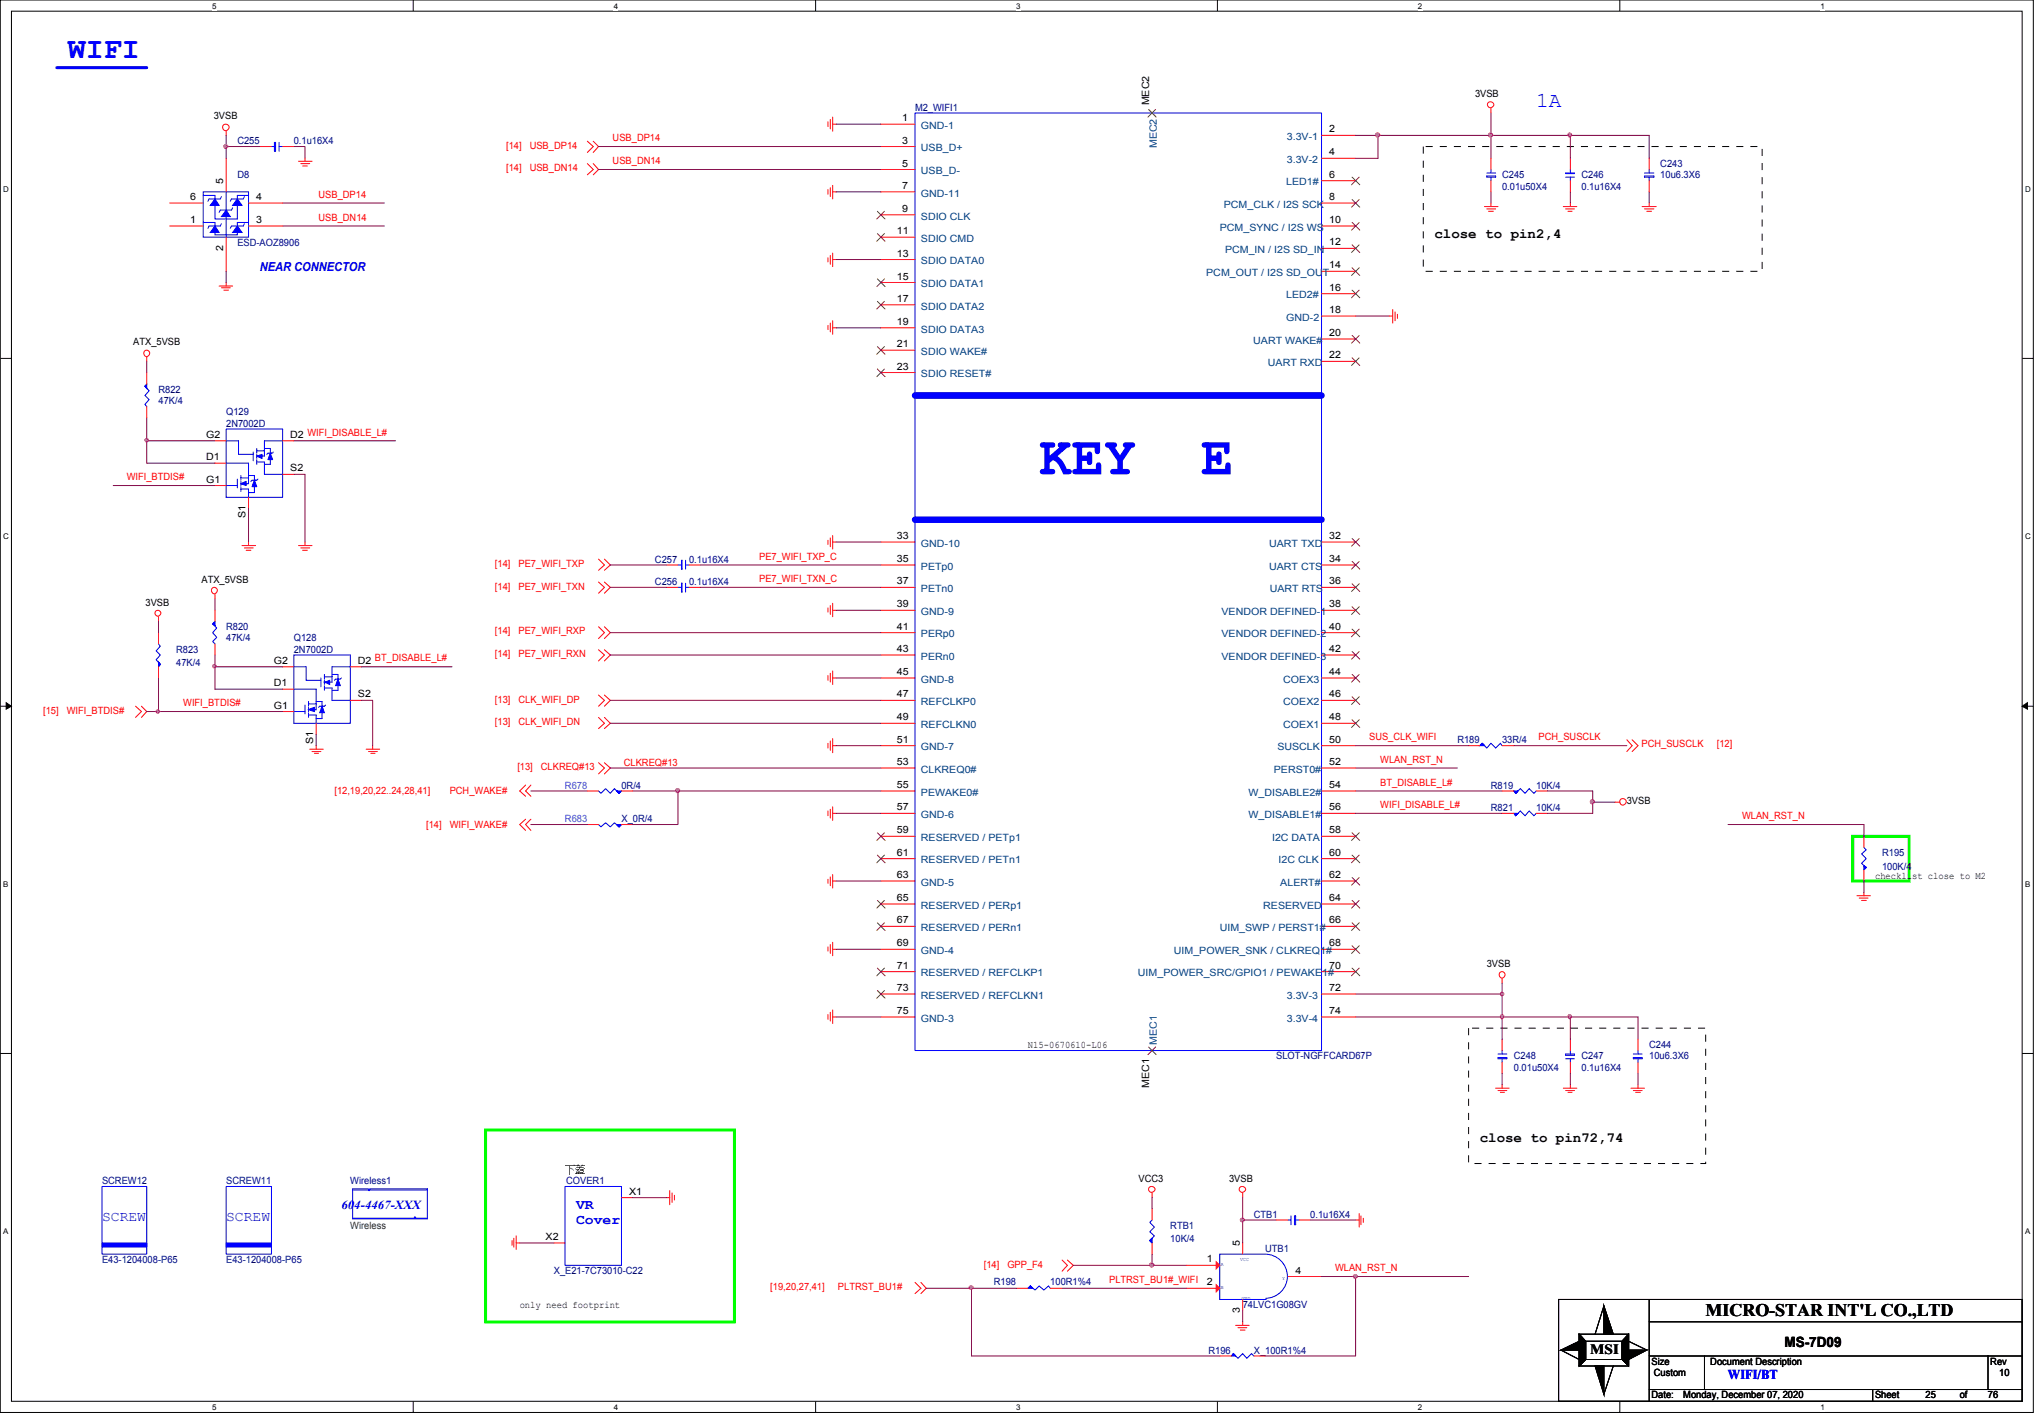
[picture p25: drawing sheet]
<svg xmlns="http://www.w3.org/2000/svg" width="294mm" height="204mm" viewBox="0 0 294 204" stroke-linecap="round" stroke-linejoin="round" font-family="sans-serif">
<defs><g id="words">
<g font-size="7.8" fill="#00f">
<text x="149.6" y="68.2">KEY</text>
<text x="172.8" y="68.2">E</text>
</g>
<text font-size="4.3" fill="#00f" x="9.8" y="8.4">WIFI</text>
<text font-size="3" fill="#00f" x="221.1" y="15.4">1A</text>
<text font-size="2.5" x="245.5" y="189.3">MICRO-STAR INT'L CO.,LTD</text>
<g font-size="2">
<text x="206.5" y="34.2">close to pin2,4</text>
<text x="213" y="164.3">close to pin72,74</text>
<text x="228.9" y="194.7">MSI</text>
<text x="256.8" y="193.7">MS-7D09</text>
</g>
<g font-size="2" fill="#00f">
<text x="82.9" y="174">VR</text>
<text x="14.7" y="175.6">SCREW</text>
<text x="32.6" y="175.6">SCREW</text>
<text x="82.9" y="176">Cover</text>
</g>
<text font-size="1.9" fill="#00f" x="248.7" y="198.4">WIFI/BT</text>
<g font-size="1.8" fill="#00f">
<text x="37.4" y="38.9">NEAR CONNECTOR</text>
<text x="49.1" y="173.9">604-4467-XXX</text>
</g>
<g font-size="1.4">
<text x="30.8" y="17.2">3VSB</text>
<text x="129.8" y="17.4">1</text>
<text x="165.4" y="15.2" transform="rotate(-90 165.4 15.2)">MEC2</text>
<text x="212.3" y="14">3VSB</text>
<text x="129.8" y="20.7">3</text>
<text x="129.8" y="24">5</text>
<text x="191.3" y="19">2</text>
<text x="191.3" y="22.4">4</text>
<text x="27.4" y="28.8">6</text>
<text x="32.1" y="26.5" transform="rotate(-90 32.1 26.5)">5</text>
<text x="36.9" y="28.8">4</text>
<text x="129.8" y="27.2">7</text>
<text x="191.3" y="28.8">8</text>
<text x="191.3" y="25.6">6</text>
<text x="27.4" y="32.1">1</text>
<text x="36.9" y="32.1">3</text>
<text x="129.1" y="33.7">11</text>
<text x="129.8" y="30.5">9</text>
<text x="191.3" y="32.1">10</text>
<text x="191.3" y="35.3">12</text>
<text x="32.1" y="36.1" transform="rotate(-90 32.1 36.1)">2</text>
<text x="129.1" y="36.9">13</text>
<text x="129.1" y="40.2">15</text>
<text x="191.3" y="38.6">14</text>
<text x="191.3" y="41.8">16</text>
<text x="129.1" y="43.4">17</text>
<text x="129.1" y="46.7">19</text>
<text x="191.3" y="45">18</text>
<text x="19.2" y="49.7">ATX_5VSB</text>
<text x="129.1" y="50">21</text>
<text x="129.1" y="53.2">23</text>
<text x="191.3" y="48.3">20</text>
<text x="191.3" y="51.6">22</text>
<text x="29.7" y="63">G2</text>
<text x="41.8" y="63">D2 WIFI_DISABLE_L#</text>
<text x="29.7" y="66.2">D1</text>
<text x="29.7" y="69.4">G1</text>
<text x="41.8" y="67.8">S2</text>
<text x="35.3" y="74.5" transform="rotate(-90 35.3 74.5)">S1</text>
<text x="129.1" y="77.6">33</text>
<text x="191.3" y="77.6">32</text>
<text x="29" y="83.8">ATX_5VSB</text>
<text x="129.1" y="80.9">35</text>
<text x="191.3" y="80.9">34</text>
<text x="21" y="87.1">3VSB</text>
<text x="129.1" y="84.1">37</text>
<text x="129.1" y="87.4">39</text>
<text x="191.3" y="84.1">36</text>
<text x="191.3" y="87.4">38</text>
<text x="39.4" y="95.5">G2</text>
<text x="51.5" y="95.5">D2 BT_DISABLE_L#</text>
<text x="129.1" y="90.6">41</text>
<text x="129.1" y="93.8">43</text>
<text x="191.3" y="90.6">40</text>
<text x="191.3" y="93.8">42</text>
<text x="39.4" y="98.7">D1</text>
<text x="39.4" y="101.9">G1</text>
<text x="51.5" y="100.3">S2</text>
<text x="129.1" y="97.1">45</text>
<text x="129.1" y="100.3">47</text>
<text x="191.3" y="97.1">44</text>
<text x="191.3" y="100.3">46</text>
<text x="45.1" y="107" transform="rotate(-90 45.1 107)">S1</text>
<text x="129.1" y="103.6">49</text>
<text x="129.1" y="106.8">51</text>
<text x="191.3" y="103.6">48</text>
<text x="191.3" y="106.8">50</text>
<text x="129.1" y="110.1">53</text>
<text x="129.1" y="113.4">55</text>
<text x="191.3" y="110.1">52</text>
<text x="191.3" y="113.4">54</text>
<text x="129.1" y="116.6">57</text>
<text x="129.1" y="119.9">59</text>
<text x="191.3" y="116.6">56</text>
<text x="191.3" y="119.9">58</text>
<text x="234.1" y="115.7">3VSB</text>
<text x="129.1" y="123.1">61</text>
<text x="191.3" y="123.1">60</text>
<text x="129.1" y="126.3">63</text>
<text x="129.1" y="129.6">65</text>
<text x="191.3" y="129.6">64</text>
<text x="191.3" y="126.3">62</text>
<text x="269.9" y="126.4">checklist close to M2</text>
<text x="129.1" y="132.8">67</text>
<text x="129.1" y="136.1">69</text>
<text x="191.3" y="136.1">68</text>
<text x="191.3" y="132.8">66</text>
<text x="129.1" y="139.4">71</text>
<text x="129.1" y="142.6">73</text>
<text x="191.3" y="139.4">70</text>
<text x="191.3" y="142.6">72</text>
<text x="214" y="139.1">3VSB</text>
<text x="129.1" y="145.9">75</text>
<text x="191.3" y="145.9">74</text>
<text x="148" y="150.8">N15-0670610-L06</text>
<text x="165.4" y="156.5" transform="rotate(-90 165.4 156.5)">MEC1</text>
<text x="90.5" y="171.9">X1</text>
<text x="163.9" y="170">VCC3</text>
<text x="176.9" y="170">3VSB</text>
<text x="78.5" y="178.4">X2</text>
<text x="178.4" y="179.3" transform="rotate(-90 178.4 179.3)">5</text>
<text x="173.7" y="181.6">1</text>
<text x="173.7" y="184.9">2</text>
<text x="186.5" y="183.2">4</text>
<text x="74.8" y="188.2">only need footprint</text>
<text x="178.4" y="188.9" transform="rotate(-90 178.4 188.9)">3</text>
<text x="237.7" y="196.3">Size</text>
<text x="238" y="198">Custom</text>
<text x="246.2" y="196.3">Document Description</text>
<text x="286.5" y="196.3">Rev</text>
<text x="287.7" y="198">10</text>
<text x="237.7" y="201.2">Date:</text>
<text x="242.3" y="201.2">Monday, December 07, 2020</text>
<text x="269.9" y="201.2">Sheet</text>
<text x="277.2" y="201.2">25</text>
<text x="282.1" y="201.2">of</text>
<text x="286.1" y="201.2">76</text>
</g>
<g font-size="1.4" fill="#000080">
<text x="131.7" y="15.9">M2_WIFI1</text>
<text x="34.2" y="20.7">C255</text>
<text x="42.3" y="20.7">0.1u16X4</text>
<text x="34.2" y="25.7">D8</text>
<text x="216.2" y="25.7">C245</text>
<text x="216.2" y="27.3">0.01u50X4</text>
<text x="227.6" y="25.7">C246</text>
<text x="227.6" y="27.3">0.1u16X4</text>
<text x="239" y="24">C243</text>
<text x="239" y="25.7">10u6.3X6</text>
<text x="34.2" y="35.4">ESD-AOZ8906</text>
<text x="22.8" y="56.6">R822</text>
<text x="22.8" y="58.2">47K/4</text>
<text x="32.6" y="59.8">Q129</text>
<text x="32.6" y="61.4">2N7002D</text>
<text x="94.3" y="80.9">C257</text>
<text x="99.2" y="80.9">0.1u16X4</text>
<text x="94.3" y="84.2">C256</text>
<text x="99.2" y="84.2">0.1u16X4</text>
<text x="25.4" y="93.9">R823</text>
<text x="25.4" y="95.8">47K/4</text>
<text x="32.6" y="90.7">R820</text>
<text x="32.6" y="92.3">47K/4</text>
<text x="42.3" y="92.3">Q128</text>
<text x="42.3" y="93.9">2N7002D</text>
<text x="209.8" y="106.9">R189</text>
<text x="216.2" y="106.9">33R/4</text>
<text x="89.4" y="113.5">0R/4</text>
<text x="214.6" y="113.5">R819</text>
<text x="221.1" y="113.5">10K/4</text>
<text x="89.4" y="118.3">X_0R/4</text>
<text x="214.6" y="116.7">R821</text>
<text x="221.1" y="116.7">10K/4</text>
<text x="270.9" y="123.2">R195</text>
<text x="270.9" y="125.1">100K/4</text>
<text x="183.7" y="152.4">SLOT-NGFFCARD67P</text>
<text x="217.9" y="152.4">C248</text>
<text x="217.9" y="154.1">0.01u50X4</text>
<text x="227.6" y="152.4">C247</text>
<text x="227.6" y="154.1">0.1u16X4</text>
<text x="237.4" y="150.8">C244</text>
<text x="237.4" y="152.4">10u6.3X6</text>
<text x="14.7" y="170.3">SCREW12</text>
<text x="32.6" y="170.3">SCREW11</text>
<text x="50.4" y="170.3">Wireless1</text>
<text x="81.5" y="170.3">COVER1</text>
<text x="168.4" y="176.8">RTB1</text>
<text x="168.4" y="178.7">10K/4</text>
<text x="180.5" y="175.2">CTB1</text>
<text x="188.6" y="175.2">0.1u16X4</text>
<text x="14.7" y="181.7">E43-1204008-P65</text>
<text x="32.6" y="181.7">E43-1204008-P65</text>
<text x="79.7" y="183.3">X_E21-7C73010-C22</text>
<text x="143" y="184.9">R198</text>
<text x="151.2" y="184.9">100R1%4</text>
<text x="182.1" y="180.1">UTB1</text>
<text x="178.9" y="188.2">74LVC1G08GV</text>
<text x="173.9" y="194.7">R196</text>
<text x="180.5" y="194.7">X_100R1%4</text>
</g>
<g font-size="1.4" fill="#f00">
<text x="72.9" y="21.4">[14]</text>
<text x="76.2" y="21.4">USB_DP14</text>
<text x="88.2" y="23.6">USB_DN14</text>
<text x="88.2" y="20.3">USB_DP14</text>
<text x="45.8" y="28.4">USB_DP14</text>
<text x="72.9" y="24.6">[14]</text>
<text x="76.2" y="24.6">USB_DN14</text>
<text x="45.8" y="31.7">USB_DN14</text>
<text x="18.2" y="69.1">WIFI_BTDIS#</text>
<text x="71.2" y="81.5">[14]</text>
<text x="74.6" y="81.5">PE7_WIFI_TXP</text>
<text x="109.3" y="80.5">PE7_WIFI_TXP_C</text>
<text x="109.3" y="83.7">PE7_WIFI_TXN_C</text>
<text x="71.2" y="84.8">[14]</text>
<text x="74.6" y="84.8">PE7_WIFI_TXN</text>
<text x="71.2" y="94.6">[14]</text>
<text x="71.2" y="91.3">[14]</text>
<text x="74.6" y="94.6">PE7_WIFI_RXN</text>
<text x="74.6" y="91.3">PE7_WIFI_RXP</text>
<text x="26.4" y="101.6">WIFI_BTDIS#</text>
<text x="71.2" y="101.1">[13]</text>
<text x="74.6" y="101.1">CLK_WIFI_DP</text>
<text x="6.2" y="102.7">[15]</text>
<text x="9.6" y="102.7">WIFI_BTDIS#</text>
<text x="71.2" y="104.3">[13]</text>
<text x="74.6" y="104.3">CLK_WIFI_DN</text>
<text x="197.1" y="106.5">SUS_CLK_WIFI</text>
<text x="221.4" y="106.5">PCH_SUSCLK</text>
<text x="236.3" y="107.5">PCH_SUSCLK</text>
<text x="247.1" y="107.5">[12]</text>
<text x="74.5" y="110.8">[13]</text>
<text x="77.8" y="110.8">CLKREQ#13</text>
<text x="89.8" y="110.2">CLKREQ#13</text>
<text x="198.7" y="113">BT_DISABLE_L#</text>
<text x="198.7" y="109.7">WLAN_RST_N</text>
<text x="48.1" y="114.2">[12,19,20,22..24,28,41]</text>
<text x="61.3" y="119.1">[14]</text>
<text x="64.7" y="114.2">PCH_WAKE#</text>
<text x="64.7" y="119.1">WIFI_WAKE#</text>
<text x="198.7" y="116.2">WIFI_DISABLE_L#</text>
<text x="250.7" y="117.9">WLAN_RST_N</text>
<text x="110.9" y="185.6">[19,20,27,41]</text>
<text x="120.6" y="185.6">PLTRST_BU1#</text>
<text x="141.6" y="182.4">[14]</text>
<text x="145" y="182.4">GPP_F4</text>
<text x="159.6" y="184.6">PLTRST_BU1#_WIFI</text>
<text x="192.1" y="182.9">WLAN_RST_N</text>
</g>
<g font-size="1.4" fill="#004080">
<text x="132.5" y="18.5">GND-1</text>
<text x="132.5" y="21.8">USB_D+</text>
<text x="166.5" y="21.3" transform="rotate(-90 166.5 21.3)">MEC2</text>
<text x="185.2" y="20.2">3.3V-1</text>
<text x="185.2" y="23.5">3.3V-2</text>
<text x="132.5" y="25.1">USB_D-</text>
<text x="132.5" y="28.3">GND-11</text>
<text x="176.1" y="29.9">PCM_CLK / I2S SCK</text>
<text x="185.1" y="26.7">LED1#</text>
<text x="132.5" y="31.6">SDIO CLK</text>
<text x="132.5" y="34.8">SDIO CMD</text>
<text x="175.6" y="33.2">PCM_SYNC / I2S WS</text>
<text x="132.5" y="38">SDIO DATA0</text>
<text x="132.5" y="41.3">SDIO DATA1</text>
<text x="173.6" y="39.7">PCM_OUT / I2S SD_OUT</text>
<text x="176.3" y="36.4">PCM_IN / I2S SD_IN</text>
<text x="132.5" y="44.5">SDIO DATA2</text>
<text x="132.5" y="47.8">SDIO DATA3</text>
<text x="185.1" y="42.9">LED2#</text>
<text x="185.1" y="46.1">GND-2</text>
<text x="132.5" y="51.1">SDIO WAKE#</text>
<text x="180.4" y="49.4">UART WAKE#</text>
<text x="182.5" y="52.7">UART RXD</text>
<text x="132.5" y="54.3">SDIO RESET#</text>
<text x="132.5" y="78.7">GND-10</text>
<text x="132.5" y="82">PETp0</text>
<text x="182.7" y="78.7">UART TXD</text>
<text x="182.7" y="82">UART CTS</text>
<text x="132.5" y="85.2">PETn0</text>
<text x="132.5" y="88.5">GND-9</text>
<text x="175.8" y="88.5">VENDOR DEFINED-1</text>
<text x="182.8" y="85.2">UART RTS</text>
<text x="132.5" y="91.7">PERp0</text>
<text x="132.5" y="94.9">PERn0</text>
<text x="175.8" y="91.7">VENDOR DEFINED-2</text>
<text x="175.8" y="94.9">VENDOR DEFINED-3</text>
<text x="132.5" y="98.2">GND-8</text>
<text x="132.5" y="101.4">REFCLKP0</text>
<text x="184.7" y="98.2">COEX3</text>
<text x="184.7" y="101.4">COEX2</text>
<text x="132.5" y="104.7">REFCLKN0</text>
<text x="132.5" y="107.9">GND-7</text>
<text x="183.9" y="107.9">SUSCLK</text>
<text x="184.7" y="104.7">COEX1</text>
<text x="132.5" y="111.2">CLKREQ0#</text>
<text x="183.3" y="111.2">PERST0#</text>
<text x="132.5" y="114.5">PEWAKE0#</text>
<text x="132.5" y="117.7">GND-6</text>
<text x="179.7" y="114.5">W_DISABLE2#</text>
<text x="179.7" y="117.7">W_DISABLE1#</text>
<text x="132.5" y="121">RESERVED / PETp1</text>
<text x="132.5" y="124.2">RESERVED / PETn1</text>
<text x="183.1" y="121">I2C DATA</text>
<text x="184" y="124.2">I2C CLK</text>
<text x="132.5" y="127.4">GND-5</text>
<text x="132.5" y="130.7">RESERVED / PERp1</text>
<text x="181.8" y="130.7">RESERVED</text>
<text x="184.3" y="127.4">ALERT#</text>
<text x="132.5" y="133.9">RESERVED / PERn1</text>
<text x="132.5" y="137.2">GND-4</text>
<text x="168.9" y="137.2">UIM_POWER_SNK / CLKREQ1#</text>
<text x="175.6" y="133.9">UIM_SWP / PERST1#</text>
<text x="132.5" y="140.5">RESERVED / REFCLKP1</text>
<text x="132.5" y="143.7">RESERVED / REFCLKN1</text>
<text x="163.8" y="140.5">UIM_POWER_SRC/GPIO1 / PEWAKE1#</text>
<text x="185.2" y="143.7">3.3V-3</text>
<text x="132.5" y="147">GND-3</text>
<text x="185.2" y="147">3.3V-4</text>
<text x="166.5" y="150.3" transform="rotate(-90 166.5 150.3)">MEC1</text>
</g>
<g font-size="1.4" fill="#0080ff">
<text x="81.3" y="113.5">R678</text>
<text x="81.3" y="118.3">R683</text>
</g>
<text font-size="1.4" fill="#008000" x="50.4" y="176.8">Wireless</text>
<g font-size="1.1">
<text x="30.5" y="1.3">5</text>
<text x="88.3" y="1.3">4</text>
<text x="146.3" y="1.3">3</text>
<text x="204.1" y="1.3">2</text>
<text x="262" y="1.3">1</text>
<text x=".5" y="27.6">D</text>
<text x="291.5" y="27.6">D</text>
<text x=".5" y="77.6">C</text>
<text x="291.5" y="77.6">C</text>
<text x=".5" y="127.6">B</text>
<text x="291.5" y="127.6">B</text>
<text x=".5" y="177.5">A</text>
<text x="291.5" y="177.5">A</text>
<text x="30.5" y="202.9">5</text>
<text x="88.3" y="202.9">4</text>
<text x="146.3" y="202.9">3</text>
<text x="204.1" y="202.9">2</text>
<text x="262" y="202.9">1</text>
</g>
<g font-size=".8" fill="#00f">
<text x="175.7" y="182.2">A</text>
<text x="175.7" y="185.4">B</text>
<text x="178.5" y="181.4">VCC</text>
<text x="184.5" y="184.2">Y</text>
<text x="178.7" y="187">GND</text>
</g>
</g></defs>
<path d="M0 0h292.7v203.2h-292.7zM1.6 1.6h289.4v200h-289.4z" fill="none" stroke="#000" stroke-width=".14"/>
<g fill="#fff">
<path d="M30.5 .3h.6v1.2h-.6z"/>
<path d="M30.5 201.9h.6v1.2h-.6z"/>
</g>
<path d="M59.5 0v1.6M59.5 201.6v1.6" fill="none" stroke="#000" stroke-width=".14"/>
<g fill="#fff">
<path d="M88.3 .3h.6v1.2h-.6z"/>
<path d="M88.3 201.9h.6v1.2h-.6z"/>
</g>
<path d="M117.4 0v1.6M117.4 201.6v1.6" fill="none" stroke="#000" stroke-width=".14"/>
<g fill="#fff">
<path d="M146.3 .3h.6v1.2h-.6z"/>
<path d="M146.3 201.9h.6v1.2h-.6z"/>
</g>
<path d="M175.2 0v1.6M175.2 201.6v1.6" fill="none" stroke="#000" stroke-width=".14"/>
<g fill="#fff">
<path d="M204.1 .3h.6v1.2h-.6z"/>
<path d="M204.1 201.9h.6v1.2h-.6z"/>
</g>
<path d="M233.1 0v1.6M233.1 201.6v1.6" fill="none" stroke="#000" stroke-width=".14"/>
<g fill="#fff">
<path d="M262 .3h.6v1.2h-.6z"/>
<path d="M262 201.9h.6v1.2h-.6z"/>
<path d="M.5 26.6h.7v1.3h-.7z"/>
<path d="M291.5 26.6h.7v1.3h-.7z"/>
<path d="M.5 76.5h.7v1.3h-.7z"/>
<path d="M291.5 76.5h.7v1.3h-.7z"/>
</g>
<path d="M0 51.6h1.6M291 51.6h1.7" fill="none" stroke="#000" stroke-width=".14"/>
<g fill="#fff">
<path d="M.5 126.6h.6v1.2h-.6z"/>
<path d="M291.5 126.6h.6v1.2h-.6z"/>
</g>
<path d="M0 101.6h1.6M.9 101.1l.7 .5-.7 .4zM291 101.6h1.7M291 101.6l.8-.5v.9z" fill="none" stroke="#000" stroke-width=".14"/>
<path d="M.9 101.1l.7 .5-.7 .4zM291 101.6l.8-.5v.9z" fill="#000"/>
<g fill="#fff">
<path d="M.5 176.5h.6v1.3h-.6z"/>
<path d="M291.5 176.5h.6v1.3h-.6z"/>
</g>
<g fill="none" stroke="#000" stroke-width=".14">
<path d="M0 151.6h1.6M291 151.6h1.7M224.3 186.9h66.7v14.7h-66.7zM224.7 194.2l2.6-1.2v1.2zM224.7 194.2l2.6 1.4M227.3 191.9l.9 1.1v2.6l-.9 .9zM227.3 191.9l.9 1.1M227.3 191.9h7.1v4.6h-7.1zM228.2 195.6l-.9 .9M228.2 193h5.3v2.6h-5.3zM229.6 196.5h1.2v4.1zM230.8 187.9l1.4 4h-1.4z"/>
<path d="M230.8 187.9l-1.2 4M232.2 196.5l-1.4 4.1M233.5 195.6l.9 .9M234.4 193l2.6 1.2M234.4 194.2h2.6l-2.6 1.4zM234.4 191.9v4.6l-.9-.9v-2.6zM234.4 191.9l-.9 1.1M237.4 199.9h53.6M237.4 195.1h53.6M237.4 190.2h53.6M237.4 186.9v14.7M245.3 195.1v4.8"/>
<path d="M269.5 199.9v1.7M286.1 195.1v4.8"/>
</g>
<path d="M204.9 21.1h48.7v17.9h-48.7zM211.4 147.9h34.1v19.5h-34.1z" fill="none" stroke="#000" stroke-width=".14" stroke-dasharray="1 1 1 1 1 1 1 1" stroke-linecap="butt"/>
<path d="M8.2 9.7h12.9" fill="none" stroke="#00f" stroke-width=".42"/>
<path d="M266.7 120.3h8.1v6.4h-8.1zM69.9 162.6h35.8v27.6h-35.8z" fill="none" stroke="#0f0" stroke-width=".42"/>
<g fill="none" stroke="#f00" stroke-width=".14">
<path d="M32.6 18.9v.6M119.2 17.5v.7M119.5 17.2v1.3M119.8 17.9h.6M119.8 16.8v2.1M214.6 15.6v.7M37.4 21.1h1.7M40.7 21.1h1.6M43 23.2h1.9M43.3 23.5h1.3M43.6 23.9h.6M43.9 22.8v.4"/>
<path d="M84.5 23.5l.9 .9-.9 .7M84.5 20.3l.9 .8-.9 .8M85.4 23.5l.7 .9-.7 .7M85.4 20.3l.7 .8-.7 .8M119.2 27.3v.6M119.2 37.1v.6M119.5 27v1.3M119.5 36.7v1.3M119.8 27.6h.6M119.8 37.3h.6M119.8 26.7v1.9M119.8 36.4v2"/>
<path d="M213.7 29.7h1.9M214 30.1h1.3M214.3 30.4h.6M214.6 29.2v.5M225 29.7h2M225.3 30.1h1.3M225.7 30.4h.6M226 29.2v.5M236.3 29.7h2.1M236.7 30.1h1.3M237 30.4h.7M237.4 29.2v.5"/>
<path d="M21.1 51.4v.6M31.5 41.1h2M31.9 41.4h1.2M32.2 41.7h.7M32.6 40.6v.5M119.2 46.8v.6M119.5 46.5v1.3M119.8 47.2h.6M119.8 46.1v2M199.9 45.5h.5M200.4 44.5v2M200.8 44.9v1.2"/>
<path d="M201.1 45.2v.6M34.8 78.5h2M35.2 78.8h1.2M35.4 79.2h.7M35.8 78v.5M43 78.5h1.9M43.3 78.8h1.3M43.6 79.2h.6M43.9 78v.5M119.2 77.7v.6M119.5 77.4v1.3M119.8 78h.6"/>
<path d="M119.8 77v2M22.8 88.7v.7M30.9 85.5v.6M86.1 93.5l.9 .7-.9 .9M86.1 90.2l.9 .8-.9 .9M86.1 83.7l.9 .8-.9 .8M86.1 80.4l.9 .9-.9 .7M86.1 100l.9 .8-.9 .8M87 93.5l.8 .7-.8 .9M87 90.2l.8 .8-.8 .9M87 83.7l.8 .8-.8 .8M87 80.4l.8 .9-.8 .7"/>
<path d="M87 100l.8 .8-.8 .8M119.2 87.5v.6M119.2 97.2v.7M119.5 87.1v1.3M119.5 96.9v1.2M119.8 87.8h.6M119.8 97.5h.6M119.8 86.8v1.9M119.8 96.5v2M19.5 101.6l.9 .8-.9 .8M20.4 101.6l.7 .8-.7 .8M44.6 107.8h1.9"/>
<path d="M44.9 108.1h1.3M45.3 108.4h.5M45.5 107.3v.5M52.7 107.8h2M53 108.1h1.3M53.4 108.4h.6M53.6 107.3v.5M75.6 112.9l-.8 .9 .8 .8M75.6 117.9l-.8 .7 .8 .9M76.4 112.9l-.8 .9 .8 .8M76.4 117.9l-.8 .7 .8 .9M86.1 103.2l.9 .9-.9 .7"/>
<path d="M86.1 109.7l.9 .8-.9 .8M87 103.2l.8 .9-.8 .7M87 109.7l.8 .8-.8 .8M119.2 106.9v.7M119.2 116.7v.7M119.5 106.6v1.4M119.5 116.4v1.3M119.8 107.3h.6M119.8 117h.6M119.8 106.3v2M119.8 116.1v1.9M232.5 115.4h.6"/>
<path d="M234.1 106.4l.8 .9-.8 .8M234.9 106.4l.9 .9-.9 .8M119.2 126.5v.6M119.2 136.2v.6M119.5 126.2v1.2M119.5 135.9v1.3M119.8 126.7h.6M119.8 136.6h.6M119.8 125.8v2M119.8 135.6v1.9M267.3 128.9h1.9M267.6 129.2h1.3"/>
<path d="M267.9 129.5h.7M268.3 128.4v.5M119.2 146v.6M119.5 145.6v1.3M119.8 146.3h.6M119.8 145.3v1.9M215.3 156.6h1.9M215.6 156.9h1.3M215.9 157.1h.6M216.2 156v.6M216.2 140.8v.6M225 156.6h2"/>
<path d="M225.3 156.9h1.3M225.7 157.1h.6M226 156v.6M234.7 156.6h2M235.1 156.9h1.2M235.4 157.1h.7M235.8 156v.6M73.7 178.5v.7M74 178.1v1.3M74.3 177.8v2M74.3 178.8h.5M96 172.3h.4"/>
<path d="M96.4 171.3v2M96.7 171.6v1.4M97.1 172v.6M165.8 171.6v.7M178.9 171.6v.7M195.1 175.5h.5M195.6 174.6v1.9M195.9 174.9v1.3M196.2 175.3v.6M131.7 184.5l.8 .8-.8 .8M132.5 184.5l.8 .8-.8 .8M152.9 181.3l.7 .7-.7 .9"/>
<path d="M153.6 181.3l.9 .7-.9 .9M177.8 190.7h2M178.2 191h1.3M178.5 191.4h.7M178.9 190.2v.5"/>
<circle cx="32.5" cy="18.3" r=".48"/>
<circle cx="214.6" cy="15.1" r=".45"/>
<circle cx="21.1" cy="50.8" r=".45"/>
<circle cx="22.7" cy="88.2" r=".42"/>
<circle cx="30.8" cy="85" r=".45"/>
<circle cx="233.6" cy="115.4" r=".48"/>
<circle cx="216.2" cy="140.2" r=".45"/>
<circle cx="165.8" cy="171.1" r=".45"/>
<circle cx="178.8" cy="171.1" r=".45"/>
</g>
<g fill="#000">
<path d="M224.7 194.2l2.6-1.2v1.2zM230.8 187.9l1.4 4h-1.4zM234.4 194.2h2.6l-2.6 1.4zM229.6 196.5h1.2v4.1z"/>
<path d="M227.3 191.9l.9 1.1v2.6l-.9 .9z" fill-rule="evenodd"/>
<path d="M227.3 191.9l.9 1.1v2.6l-.9 .9z" fill-rule="evenodd"/>
<path d="M227.3 191.9l.9 1.1v2.6l-.9 .9z" fill-rule="evenodd"/>
<path d="M234.4 191.9v4.6l-.9-.9v-2.6z" fill-rule="evenodd"/>
<path d="M234.4 191.9v4.6l-.9-.9v-2.6z" fill-rule="evenodd"/>
<path d="M234.4 191.9v4.6l-.9-.9v-2.6z" fill-rule="evenodd"/>
</g>
<path d="M39.1 21.1h.4M39.5 20.5h.2v1.3h-.2zM40.2 20.5v1.3M40.2 21.1h.5M181.9 180.4h-6.3v6.5h6.6M182 180.4a3.2 3.2 0 0 1 3.3 3.1 3.2 3.2 0 0 1-3.1 3.3" fill="none" stroke="#00f" stroke-width=".14"/>
<path d="M175 181.5l.6 .5-.6 .5z" fill="#f00"/>
<path d="M170.7 182h4.9M175 181.5l.6 .5-.6 .5z" fill="none" stroke="#f00" stroke-width=".14"/>
<path d="M175 184.8l.6 .5-.6 .5z" fill="#f00"/>
<path d="M178.9 178.8v1.6M170.7 185.3h4.9M175 184.8l.6 .5-.6 .5zM178.9 186.9v1.7M185.4 183.6h4.8" fill="none" stroke="#f00" stroke-width=".14"/>
<path d="M213 107.3l.3-.4 .7 .7 .6-.7 .7 .7 .6-.7 .3 .4" fill="none" stroke="#00f" stroke-width=".14"/>
<path d="M213.3 106.9l.4 .4h-.7l.3-.4 .4 .4z" fill-rule="evenodd" fill="#00f"/>
<path d="M213.3 106.9l.4 .4h-.7l.3-.4 .4 .4zM217.9 117l.2 .4 .7-.7 .7 .7 .6-.7 .7 .7 .3-.4" fill="none" stroke="#00f" stroke-width=".14"/>
<path d="M211.4 107.3h1.6M216.2 107.3h1.7" fill="none" stroke="#f00" stroke-width=".14"/>
<path d="M217.9 117h.6l-.4 .4 .4-.4-.4 .4z" fill-rule="evenodd" fill="#00f"/>
<path d="M217.9 117h.6l-.4 .4 .4-.4-.4 .4zM177.3 195.1l.2-.4 .7 .7 .7-.7 .6 .7 .6-.7 .4 .4" fill="none" stroke="#00f" stroke-width=".14"/>
<path d="M216.2 117h1.7M221.1 117h1.6" fill="none" stroke="#f00" stroke-width=".14"/>
<path d="M177.5 194.7l.3 .4h-.5l.2-.4 .3 .4z" fill-rule="evenodd" fill="#00f"/>
<path d="M21.1 55.3l-.2 .2 .6 .7-.6 .7 .6 .6-.6 .7 .2 .3M177.5 194.7l.3 .4h-.5l.2-.4 .3 .4z" fill="none" stroke="#00f" stroke-width=".14"/>
<path d="M175.6 195.1h1.7M180.5 195.1h1.6" fill="none" stroke="#f00" stroke-width=".14"/>
<path d="M20.9 55.5l.2-.2v.6z" fill-rule="evenodd" fill="#00f"/>
<path d="M20.9 55.5l.2-.2v.6zM217.9 113.8l.2 .3 .7-.6 .7 .6 .6-.6 .7 .6 .3-.3" fill="none" stroke="#00f" stroke-width=".14"/>
<path d="M21.1 53.6v1.7M21.1 58.5v1.6" fill="none" stroke="#f00" stroke-width=".14"/>
<path d="M217.9 113.8h.6l-.4 .3 .4-.3-.4 .3z" fill-rule="evenodd" fill="#00f"/>
<path d="M217.9 113.8h.6l-.4 .3 .4-.3-.4 .3z" fill="none" stroke="#00f" stroke-width=".14"/>
<path d="M216.2 113.8h1.7M221.1 113.8h1.6" fill="none" stroke="#f00" stroke-width=".14"/>
<path d="M44.4 102.1l.9-.3v.6z" fill-rule="evenodd" fill="#00f"/>
<g fill="none" stroke="#00f" stroke-width=".14">
<path d="M42.3 95.9h1.8v2h2.1M42.3 99.1h3.2v2.2M47.8 99v1.8M48.6 97v2.3M42.3 102.4h1.6M43.9 101.4v1.3M44.4 101.3h1.1M44.4 102.9h1.1M44.4 102.1l.9-.3v.6zM44.4 101.8v.6M44.4 102.5v.7M44.4 100.9v.7"/>
<path d="M45.5 100.9h.9v2.5h-.9M45.5 101.3v.8h-.2M46.7 101.6h-.7l-.2 .2"/>
</g>
<path d="M46.7 98.1l.8-.2v.6z" fill-rule="evenodd" fill="#00f"/>
<path d="M46.2 97.5v1.3M46.7 98.1l.8-.2v.6zM46.7 97.9v.6M46.7 97v.7M46.7 98.6v.7M46.7 99h1.1M47.8 99.3h.8M47.8 95.9v2.2h-.3M47.8 97h.8M48.3 97.7l-.2 .2" fill="none" stroke="#00f" stroke-width=".14"/>
<path d="M48.6 97.7l.4 .9h-.7l.3-.9h.2z" fill-rule="evenodd" fill="#00f"/>
<path d="M46.7 97.4h1.1M48.6 97.7l.4 .9h-.7l.3-.9h.2zM49.1 97.5l-.1 .2h-.7" fill="none" stroke="#00f" stroke-width=".14"/>
<path d="M46.4 101.6l.3 .9h-.7l.4-.9h.1z" fill-rule="evenodd" fill="#00f"/>
<path d="M22.8 92.6l.3 .4-.6 .6 .6 .6-.6 .7 .6 .7-.3 .3M42.3 94.2h8.1v9.9h-8.1zM47.8 95.9h2.6M45.5 102.9v1.2M46.4 101.6l.3 .9h-.7l.4-.9h.1zM46.9 101.4l-.2 .2M47.8 100.8h2.6" fill="none" stroke="#00f" stroke-width=".14"/>
<path d="M40.7 95.9h1.6M40.7 99.1h1.6M50.4 95.9h1.6M40.7 102.4h1.6M45.5 104.1v1.6M50.4 100.8h1.6" fill="none" stroke="#f00" stroke-width=".14"/>
<path d="M22.8 95.3l.3 .3-.3 .3v-.6l.3 .3z" fill-rule="evenodd" fill="#00f"/>
<path d="M30.9 30.9h.1M22.8 95.3l.3 .3-.3 .3v-.6l.3 .3zM215.6 152.1h1.3v.2h-1.3zM215.6 151.6h1.3M216.2 152.3v.5M216.2 151.1v.5" fill="none" stroke="#00f" stroke-width=".14"/>
<path d="M22.8 95.9v1.6M22.8 91v1.6M216.2 152.8v1.6M216.2 149.5v1.6" fill="none" stroke="#f00" stroke-width=".14"/>
<path d="M32.6 30.2l.5 1h-1.2z" fill-rule="evenodd" fill="#00f"/>
<path d="M29.2 27.6h6.6v6.5h-6.6zM32.6 30.2l.5 1h-1.2z" fill="none" stroke="#00f" stroke-width=".14"/>
<path d="M34.2 28.6l.6 .9h-1.3z" fill-rule="evenodd" fill="#00f"/>
<path d="M34.2 28.6l.6 .9h-1.3z" fill="none" stroke="#00f" stroke-width=".14"/>
<path d="M30.9 32.5l.6 .9h-1.2z" fill-rule="evenodd" fill="#00f"/>
<path d="M30.9 32.5l.6 .9h-1.2z" fill="none" stroke="#00f" stroke-width=".14"/>
<path d="M30.9 28.6l.6 .9h-1.2z" fill-rule="evenodd" fill="#00f"/>
<path d="M30.1 32.5h1.6M30.1 28.6l-.2 .4M30.9 28.6l.6 .9h-1.2zM30.9 33.8h1.7M31.7 30.2h1.6M31.9 28.3l-.2 .3M33.3 32.5h1.7M33.3 28.6l-.2 .4M35.2 28.3l-.2 .3" fill="none" stroke="#00f" stroke-width=".14"/>
<path d="M34.2 32.5l.6 .9h-1.3z" fill-rule="evenodd" fill="#00f"/>
<g fill="none" stroke="#00f" stroke-width=".14">
<path d="M131.7 16.3h58.5v134.8h-58.5zM29.2 28.1h1.7v.5M29.2 32h1.7v.7M30.1 28.6h1.6M30.1 32.5l-.2 .4M30.9 29.5v2h3.3v-2M30.9 33.4v.4M31.7 30.2l-.2 .4M31.9 32.2l-.2 .3M32.6 27.6v3M32.6 31.2v2.9M33.3 28.6h1.7"/>
<path d="M33.3 32.5l-.2 .4M33.5 29.9l-.2 .3M34.2 32.5l.6 .9h-1.3zM34.2 33.4v.4h-1.6M35.2 32.2l-.2 .3M35.8 32h-1.6v.7M35.8 28.1h-1.6v.5M268.3 121.9l.3 .4-.7 .6 .7 .6-.7 .7 .7 .6-.3 .3"/>
</g>
<g fill="none" stroke="#f00" stroke-width=".14">
<path d="M126.8 17.9h4.9M165.8 16.3h.1M190.2 19.5h4.9M24.4 29.2h4.8M24.4 32.5h4.8M32.6 22.8v4.8M32.6 34.1v4.9M35.8 32.5h4.9M35.8 29.2h4.9M126.8 21.1h4.9M126.8 24.4h4.9M126.8 27.6h4.9"/>
<path d="M126.8 30.9h4.9M126.8 34.1h4.9M126.8 37.3h4.9M190.2 22.8h4.9M190.2 26h4.9M190.2 29.2h4.9M190.2 32.5h4.9M190.2 35.7h4.9M190.2 39h4.9M126.8 40.6h4.9M126.8 43.9h4.9M126.8 47.2h4.9"/>
<path d="M126.8 50.4h4.9M126.8 53.6h4.9M190.2 42.2h4.9M190.2 45.5h4.9M190.2 48.8h4.9M190.2 52h4.9M126.8 78h4.9M190.2 78h4.9M126.8 81.3h4.9M126.8 84.5h4.9M126.8 87.8h4.9M126.8 91h4.9"/>
<path d="M126.8 94.2h4.9M126.8 97.5h4.9M190.2 81.3h4.9M190.2 84.5h4.9M190.2 87.8h4.9M190.2 91h4.9M190.2 94.2h4.9M190.2 97.5h4.9M126.8 100.8h4.9M126.8 104.1h4.9M126.8 107.3h4.9M126.8 110.5h4.9"/>
<path d="M126.8 113.8h4.9M126.8 117h4.9M190.2 100.8h4.9M190.2 104.1h4.9M190.2 107.3h4.9M190.2 110.5h4.9M190.2 113.8h4.9M190.2 117h4.9M126.8 120.3h4.9M126.8 123.5h4.9M126.8 126.7h4.9M126.8 130.1h4.9"/>
<path d="M126.8 133.3h4.9M126.8 136.6h4.9M126.8 139.8h4.9M190.2 120.3h4.9M190.2 123.5h4.9M190.2 126.7h4.9M190.2 130.1h4.9M190.2 133.3h4.9M190.2 136.6h4.9M190.2 139.8h4.9M126.8 143h4.9M126.8 146.3h4.9"/>
<path d="M165.8 151.1h.1M190.2 143h4.9M190.2 146.3h4.9"/>
</g>
<path d="M131.7 56.9h58.5M131.7 74.8h58.5" fill="none" stroke="#00f" stroke-width=".93"/>
<g fill="none" stroke="#804000" stroke-width=".14">
<path d="M165.3 15.7l1.1 1.1M166.3 15.7l-1.1 1.1M126.3 30.4l1.1 1.1M126.3 33.6l1.1 1.1M127.3 30.4l-1.1 1.1M127.3 33.6l-1.1 1.1M194.6 25.5l1.1 1.1M194.6 28.7l1.1 1.1M194.6 32l1.1 1.1M194.6 35.2l1.1 1.1M194.6 38.5l1.1 1.1M195.6 25.5l-1.1 1.1"/>
<path d="M195.6 28.7l-1.1 1.1M195.6 32l-1.1 1.1M195.6 35.2l-1.1 1.1M195.6 38.5l-1.1 1.1M126.3 40.1l1.1 1.1M126.3 43.4l1.1 1.1M126.3 49.9l1.1 1.1M126.3 53.1l1.1 1.1M127.3 40.1l-1.1 1.1M127.3 43.4l-1.1 1.1M127.3 49.9l-1.1 1.1M127.3 53.1l-1.1 1.1"/>
<path d="M194.6 41.7l1.1 1.1M194.6 48.3l1.1 1.1M194.6 51.5l1.1 1.1M195.6 41.7l-1.1 1.1M195.6 48.3l-1.1 1.1M195.6 51.5l-1.1 1.1M194.6 77.5l1.1 1.1M195.6 77.5l-1.1 1.1M194.6 80.8l1.1 1.1M194.6 84l1.1 1.1M194.6 87.3l1.1 1.1M194.6 90.5l1.1 1.1"/>
<path d="M194.6 93.7l1.1 1.1M194.6 97l1.1 1.1M195.6 80.8l-1.1 1.1M195.6 84l-1.1 1.1M195.6 87.3l-1.1 1.1M195.6 90.5l-1.1 1.1M195.6 93.7l-1.1 1.1M195.6 97l-1.1 1.1M126.3 119.8l1.1 1.1M127.3 119.8l-1.1 1.1M194.6 100.2l1.1 1.1M194.6 103.5l1.1 1.2"/>
<path d="M194.6 119.8l1.1 1.1M195.6 100.2l-1.1 1.1M195.6 103.5l-1.1 1.2M195.6 119.8l-1.1 1.1M126.3 123l1.1 1.1M126.3 129.5l1.1 1.1M126.3 132.8l1.1 1.1M126.3 139.3l1.1 1.1M127.3 123l-1.1 1.1M127.3 129.5l-1.1 1.1M127.3 132.8l-1.1 1.1M127.3 139.3l-1.1 1.1"/>
<path d="M194.6 123l1.1 1.1M194.6 126.2l1.1 1.1M194.6 129.5l1.1 1.1M194.6 132.8l1.1 1.1M194.6 136.1l1.1 1.1M194.6 139.3l1.1 1.1M195.6 123l-1.1 1.1M195.6 126.2l-1.1 1.1M195.6 129.5l-1.1 1.1M195.6 132.8l-1.1 1.1M195.6 136.1l-1.1 1.1M195.6 139.3l-1.1 1.1"/>
<path d="M126.3 142.5l1.1 1.1M127.3 142.5l-1.1 1.1M165.3 150.6l1.1 1.1M166.3 150.6l-1.1 1.1"/>
</g>
<path d="M268.3 124.5l.3 .3-.3 .3v-.6l.3 .3z" fill-rule="evenodd" fill="#00f"/>
<path d="M86.1 113.8l.4 .3 .7-.6 .6 .6 .6-.6 .7 .6 .3-.3M268.3 124.5l.3 .3-.3 .3v-.6l.3 .3z" fill="none" stroke="#00f" stroke-width=".14"/>
<path d="M268.3 125.1v1.6M268.3 120.3v1.6" fill="none" stroke="#f00" stroke-width=".14"/>
<path d="M88.8 113.8h.6l-.3 .3z" fill-rule="evenodd" fill="#00f"/>
<path d="M88.8 113.8h.6l-.3 .3zM14.7 170.7h6.4v9.7h-6.4z" fill="none" stroke="#00f" stroke-width=".14"/>
<path d="M84.5 113.8h1.6M89.4 113.8h1.7" fill="none" stroke="#f00" stroke-width=".14"/>
<path d="M14.8 178.9h6.3v.5h-6.3z" fill="#00f"/>
<path d="M14.7 178.8h6.4v.6h-6.4zM50.8 171.2h2.2M50.8 175.3h8.8M50.8 171h2.2v.3h.2v-.3h8.3v4.3h-1.7v-.2h-.2v.2h-8.8zM59.8 175.3h1.7M61.5 171v.2h-8.3M185.4 175.5h.4M185.8 174.9v1.3M186.3 174.9h.2v1.3h-.2zM186.5 175.5h.5M148 185.3l.3-.3 .7 .6 .6-.6 .6 .6 .7-.6 .3 .3" fill="none" stroke="#00f" stroke-width=".14"/>
<path d="M183.7 175.5h1.7M187 175.5h1.6" fill="none" stroke="#f00" stroke-width=".14"/>
<path d="M148.3 185l.3 .3h-.6l.3-.3 .3 .3z" fill-rule="evenodd" fill="#00f"/>
<path d="M32.6 170.7h6.5v9.7h-6.5zM148.3 185l.3 .3h-.6l.3-.3 .3 .3z" fill="none" stroke="#00f" stroke-width=".14"/>
<path d="M146.3 185.3h1.7M151.2 185.3h1.7" fill="none" stroke="#f00" stroke-width=".14"/>
<path d="M32.6 178.9h6.5v.5h-6.5z" fill="#00f"/>
<path d="M225.3 25.5h1.3M225.3 24.9h1.3v.1h-1.3zM226 24.4v.5M226 25.5v.5M236.7 24.9h1.3M236.7 25.3h1.3v.2h-1.3zM237.4 25.5v.5M237.4 24.4v.5M86.1 118.6l.4 .4 .7-.6 .6 .6 .6-.6 .7 .6 .3-.4M32.6 178.8h6.5v.6h-6.5z" fill="none" stroke="#00f" stroke-width=".14"/>
<path d="M226 22.8v1.6M226 26v1.6M237.4 26v1.6M237.4 22.8v1.6" fill="none" stroke="#f00" stroke-width=".14"/>
<path d="M88.8 118.6h.6l-.3 .4z" fill-rule="evenodd" fill="#00f"/>
<g fill="none" stroke="#00f" stroke-width=".14">
<path d="M214 24.9h1.3M214 25.3h1.3v.2h-1.3zM214.6 25.5v.5M214.6 24.4v.5M30.9 89.4l-.3 .3 .6 .6-.6 .7 .6 .7-.6 .6 .3 .3M97.6 84.5h.5M98.1 83.9h.1v1.3h-.1zM98.7 83.9v1.3M98.7 84.5h.5M88.8 118.6h.6l-.3 .4zM225.3 152.3h1.3M225.3 151.6h1.3v.2h-1.3z"/>
<path d="M226 151.1v.5M226 152.3v.5M235.1 151.6h1.2M235.1 152.1h1.2v.2h-1.2zM235.8 152.3v.5M235.8 151.1v.5"/>
</g>
<path d="M214.6 26v1.6M214.6 22.8v1.6M96 84.5h1.6M99.2 84.5h1.6M84.5 118.6h1.6M89.4 118.6h1.7M226 149.5v1.6M226 152.8v1.6M235.8 152.8v1.6M235.8 149.5v1.6" fill="none" stroke="#f00" stroke-width=".14"/>
<path d="M30.6 89.7l.3-.3v.6z" fill-rule="evenodd" fill="#00f"/>
<path d="M30.6 89.7l.3-.3v.6zM97.6 81.3h.5M98.1 80.6h.1v1.3h-.1zM98.7 80.6v1.3M98.7 81.3h.5M81.3 170.7h8.1v11.3h-8.1zM165.8 175.5l-.3 .4 .7 .6-.7 .7 .7 .6-.7 .7 .3 .3" fill="none" stroke="#00f" stroke-width=".14"/>
<path d="M30.9 87.8v1.6M30.9 92.6v1.6M96 81.3h1.6M99.2 81.3h1.6M79.7 178.8h1.6M89.4 172.3h1.7" fill="none" stroke="#f00" stroke-width=".14"/>
<path d="M165.5 178.5l.3-.4v.7l-.3-.3 .3-.4z" fill-rule="evenodd" fill="#00f"/>
<path d="M165.5 178.5l.3-.4v.7l-.3-.3 .3-.4z" fill="none" stroke="#00f" stroke-width=".14"/>
<path d="M165.8 178.8v1.6M165.8 173.9v1.6" fill="none" stroke="#f00" stroke-width=".14"/>
<path d="M34.7 69.6l.7-.3v.6z" fill-rule="evenodd" fill="#00f"/>
<g fill="none" stroke="#00f" stroke-width=".14">
<path d="M32.6 63.4h1.7v2h2.1M32.6 69.9h1.6M32.6 66.6h3.2v2.2M34.2 68.9v1.3M34.7 68.8h1.1M34.7 70.4h1.1M34.7 69.6l.7-.3v.6zM34.7 69.3v.6M34.7 70v.7M34.7 68.4v.7M35.8 68.4h.8v2.5h-.8M35.8 68.8v.8h-.4"/>
<path d="M37 69.1h-.7l-.2 .2M38.1 66.5v1.7M38.9 64.5v2.3"/>
</g>
<path d="M37 65.6l.7-.2v.6z" fill-rule="evenodd" fill="#00f"/>
<path d="M36.4 65v1.3M37 65.6l.7-.2v.6zM37 65.4v.6M37 64.5v.7M37 66.1v.7M37 66.5h1.1M38.1 66.8h.8M38.1 63.4v2.2h-.4M38.1 64.5h.8M38.6 65.2l-.2 .2" fill="none" stroke="#00f" stroke-width=".14"/>
<path d="M38.9 65.2l.3 .9h-.6l.3-.9h.2z" fill-rule="evenodd" fill="#00f"/>
<path d="M37 64.9h1.1M38.9 65.2l.3 .9h-.6l.3-.9h.2zM39.3 65l-.1 .2h-.6" fill="none" stroke="#00f" stroke-width=".14"/>
<path d="M36.6 69.1l.4 .9h-.7l.3-.9h.2z" fill-rule="evenodd" fill="#00f"/>
<path d="M32.6 61.7h8.1v9.8h-8.1zM35.8 70.4v1.1M36.6 69.1l.4 .9h-.7l.3-.9h.2zM37.1 68.9l-.1 .2M38.1 63.4h2.6M38.1 68.2h2.6" fill="none" stroke="#00f" stroke-width=".14"/>
<path d="M30.9 63.4h1.7M30.9 66.6h1.7M30.9 69.9h1.7M35.8 71.5v1.7M40.7 68.2h1.6M40.7 63.4h1.6" fill="none" stroke="#f00" stroke-width=".14"/>
<g fill="none" stroke="#800040" stroke-width=".14">
<path d="M120.4 17.9h6.4M120.4 27.6h6.4M120.4 78h6.4M120.4 87.8h6.4M120.4 97.5h6.4M120.4 107.3h6.4M120.4 117h6.4M195.1 113.8h21.1M195.1 117h21.1M222.7 113.8h6.5v1.6M229.2 115.4v1.6h-6.5M229.2 115.4h3.3"/>
<path d="M120.4 126.7h6.4M120.4 136.6h6.4M120.4 146.3h6.4"/>
</g>
<circle cx="229.2" cy="115.4" r=".31" fill="#f0f"/>
<circle cx="229.2" cy="115.4" r=".31" fill="none" stroke="#f0f" stroke-width=".14"/>
<path d="M198.3 19.5v3.3h-3.2M195.1 143h21.1v3.3h-21.1" fill="none" stroke="#800040" stroke-width=".14"/>
<path d="M216 142.9l.2-.1 .3 .2-.3 .3-.2-.1z" fill-rule="evenodd" fill="#f0f"/>
<path d="M216 142.9l.2-.1 .3 .2-.3 .3-.2-.1z" fill="none" stroke="#f0f" stroke-width=".14"/>
<path d="M195.1 19.5h3.2M120.4 37.3h6.4M120.4 47.2h6.4M216.2 141.4v1.6M226 146.3h-9.8v3.2" fill="none" stroke="#800040" stroke-width=".14"/>
<circle cx="225.9" cy="146.3" r=".28" fill="#f0f"/>
<circle cx="225.9" cy="146.3" r=".28" fill="none" stroke="#f0f" stroke-width=".14"/>
<circle cx="216.2" cy="146.3" r=".28" fill="#f0f"/>
<circle cx="216.2" cy="146.3" r=".28" fill="none" stroke="#f0f" stroke-width=".14"/>
<path d="M214.6 16.3v3.2h-16.3M216.2 154.4v1.6M226 149.5v-3.2h9.8v3.2M226 154.4v1.6M235.8 154.4v1.6" fill="none" stroke="#800040" stroke-width=".14"/>
<circle cx="198.3" cy="19.4" r=".31" fill="#f0f"/>
<circle cx="198.3" cy="19.4" r=".31" fill="none" stroke="#f0f" stroke-width=".14"/>
<path d="M226 19.5h-11.4v3.3" fill="none" stroke="#800040" stroke-width=".14"/>
<circle cx="225.9" cy="19.4" r=".28" fill="#f0f"/>
<circle cx="225.9" cy="19.4" r=".28" fill="none" stroke="#f0f" stroke-width=".14"/>
<circle cx="214.5" cy="19.4" r=".31" fill="#f0f"/>
<circle cx="214.5" cy="19.4" r=".31" fill="none" stroke="#f0f" stroke-width=".14"/>
<path d="M214.6 27.6v1.6M226 22.8v-3.3h11.4v3.3M226 27.6v1.6M237.4 27.6v1.6M22.8 89.4v1.6M30.9 86.1v1.7M30.9 94.2v1.7h9.8" fill="none" stroke="#800040" stroke-width=".14"/>
<path d="M30.6 95.7l.3-.1 .2 .2-.2 .3-.2-.1z" fill-rule="evenodd" fill="#f0f"/>
<path d="M30.6 95.7l.3-.1 .2 .2-.2 .3-.2-.1z" fill="none" stroke="#f0f" stroke-width=".14"/>
<path d="M22.8 97.5v4.9M30.9 95.9v3.2h9.8M52 95.9h13.1M21.1 102.4h1.7M22.8 102.4h17.9M52 100.8h1.6v6.5" fill="none" stroke="#800040" stroke-width=".14"/>
<path d="M22.5 102.2l.2-.1 .3 .3-.3 .2-.2-.1z" fill-rule="evenodd" fill="#f0f"/>
<path d="M22.5 102.2l.2-.1 .3 .3-.3 .2-.2-.1z" fill="none" stroke="#f0f" stroke-width=".14"/>
<path d="M21.1 52v1.6M16.3 69.9h14.6M21.1 63.4v3.2h9.8M21.1 60.1v3.3h9.8M35.8 73.2v4.8M42.3 63.4h14.6M42.3 68.2h1.6v9.8M45.5 105.7v1.6" fill="none" stroke="#800040" stroke-width=".14"/>
<path d="M20.9 63.2l.2-.1 .3 .2-.3 .3-.2-.1z" fill-rule="evenodd" fill="#f0f"/>
<path d="M20.9 63.2l.2-.1 .3 .2-.3 .3-.2-.1z" fill="none" stroke="#f0f" stroke-width=".14"/>
<g fill="none" stroke="#800040" stroke-width=".14">
<path d="M32.6 19.5v1.6M32.6 39v1.6M86.1 24.4h40.7M86.1 21.1h40.7M195.1 45.5h4.8M87.8 91h39M87.8 94.2h39M87.8 81.3h8.2M87.8 84.5h8.2M100.8 81.3h26M100.8 84.5h26M87.8 100.8h39"/>
<path d="M87.8 104.1h39M87.8 110.5h39M91.1 113.8h6.5"/>
</g>
<circle cx="32.5" cy="21.1" r=".28" fill="#f0f"/>
<circle cx="32.5" cy="21.1" r=".28" fill="none" stroke="#f0f" stroke-width=".14"/>
<path d="M37.4 21.1h-4.8v1.7M40.7 29.2h14.6M40.7 32.5h14.6M42.3 21.1h1.6v1.7M195.1 107.3h16.3M217.9 107.3h16.2M178.9 175.5v3.3M133.3 185.3h6.5" fill="none" stroke="#800040" stroke-width=".14"/>
<circle cx="178.8" cy="175.5" r=".28" fill="#f0f"/>
<circle cx="178.8" cy="175.5" r=".28" fill="none" stroke="#f0f" stroke-width=".14"/>
<path d="M178.9 172.3v3.2h4.8M188.6 175.5h6.5M154.5 182h11.3M165.8 180.4v1.6M165.8 182h4.9M178.9 188.6v1.6M190.2 183.6h4.9" fill="none" stroke="#800040" stroke-width=".14"/>
<circle cx="165.8" cy="182" r=".31" fill="#f0f"/>
<circle cx="165.8" cy="182" r=".31" fill="none" stroke="#f0f" stroke-width=".14"/>
<path d="M248.7 118.6h19.6v1.7M268.3 126.7v1.7M165.8 172.3v1.6M139.8 195.1h35.8M152.9 185.3h17.8M211.4 183.6h-16.3v11.5h-13" fill="none" stroke="#800040" stroke-width=".14"/>
<circle cx="195.1" cy="183.7" r=".28" fill="#f0f"/>
<circle cx="195.1" cy="183.7" r=".28" fill="none" stroke="#f0f" stroke-width=".14"/>
<path d="M195.1 110.5h14.7M74.8 178.8h4.9M91.1 172.3h4.9M139.8 185.3v9.8" fill="none" stroke="#800040" stroke-width=".14"/>
<circle cx="139.8" cy="185.3" r=".28" fill="#f0f"/>
<circle cx="139.8" cy="185.3" r=".28" fill="none" stroke="#f0f" stroke-width=".14"/>
<path d="M76.4 118.6h8.1M76.4 113.8h8.1M126.8 113.8h-29.2v4.8h-6.5M139.8 185.3h6.5" fill="none" stroke="#800040" stroke-width=".14"/>
<circle cx="97.5" cy="113.7" r=".31" fill="#f0f"/>
<circle cx="97.5" cy="113.7" r=".31" fill="none" stroke="#f0f" stroke-width=".14"/>
<circle cx="229.2" cy="115.4" r=".31" fill="#f0f"/>
<circle cx="229.2" cy="115.4" r=".31" fill="none" stroke="#f0f" stroke-width=".14"/>
<path d="M216 142.9l.2-.1 .3 .2-.3 .3-.2-.1z" fill-rule="evenodd" fill="#f0f"/>
<path d="M216 142.9l.2-.1 .3 .2-.3 .3-.2-.1z" fill="none" stroke="#f0f" stroke-width=".14"/>
<circle cx="225.9" cy="146.3" r=".28" fill="#f0f"/>
<circle cx="225.9" cy="146.3" r=".28" fill="none" stroke="#f0f" stroke-width=".14"/>
<circle cx="216.2" cy="146.3" r=".28" fill="#f0f"/>
<circle cx="216.2" cy="146.3" r=".28" fill="none" stroke="#f0f" stroke-width=".14"/>
<circle cx="198.3" cy="19.4" r=".31" fill="#f0f"/>
<circle cx="198.3" cy="19.4" r=".31" fill="none" stroke="#f0f" stroke-width=".14"/>
<circle cx="225.9" cy="19.4" r=".28" fill="#f0f"/>
<circle cx="225.9" cy="19.4" r=".28" fill="none" stroke="#f0f" stroke-width=".14"/>
<circle cx="214.5" cy="19.4" r=".31" fill="#f0f"/>
<circle cx="214.5" cy="19.4" r=".31" fill="none" stroke="#f0f" stroke-width=".14"/>
<path d="M30.6 95.7l.3-.1 .2 .2-.2 .3-.2-.1z" fill-rule="evenodd" fill="#f0f"/>
<path d="M30.6 95.7l.3-.1 .2 .2-.2 .3-.2-.1z" fill="none" stroke="#f0f" stroke-width=".14"/>
<path d="M22.5 102.2l.2-.1 .3 .3-.3 .2-.2-.1z" fill-rule="evenodd" fill="#f0f"/>
<path d="M22.5 102.2l.2-.1 .3 .3-.3 .2-.2-.1z" fill="none" stroke="#f0f" stroke-width=".14"/>
<path d="M20.9 63.2l.2-.1 .3 .2-.3 .3-.2-.1z" fill-rule="evenodd" fill="#f0f"/>
<path d="M20.9 63.2l.2-.1 .3 .2-.3 .3-.2-.1z" fill="none" stroke="#f0f" stroke-width=".14"/>
<circle cx="32.5" cy="21.1" r=".28" fill="#f0f"/>
<circle cx="32.5" cy="21.1" r=".28" fill="none" stroke="#f0f" stroke-width=".14"/>
<circle cx="178.8" cy="175.5" r=".28" fill="#f0f"/>
<circle cx="178.8" cy="175.5" r=".28" fill="none" stroke="#f0f" stroke-width=".14"/>
<circle cx="165.8" cy="182" r=".31" fill="#f0f"/>
<circle cx="165.8" cy="182" r=".31" fill="none" stroke="#f0f" stroke-width=".14"/>
<circle cx="195.1" cy="183.7" r=".28" fill="#f0f"/>
<circle cx="195.1" cy="183.7" r=".28" fill="none" stroke="#f0f" stroke-width=".14"/>
<circle cx="139.8" cy="185.3" r=".28" fill="#f0f"/>
<circle cx="139.8" cy="185.3" r=".28" fill="none" stroke="#f0f" stroke-width=".14"/>
<circle cx="97.5" cy="113.7" r=".31" fill="#f0f"/>
<circle cx="97.5" cy="113.7" r=".31" fill="none" stroke="#f0f" stroke-width=".14"/>
<use href="#words"/>
</svg>
